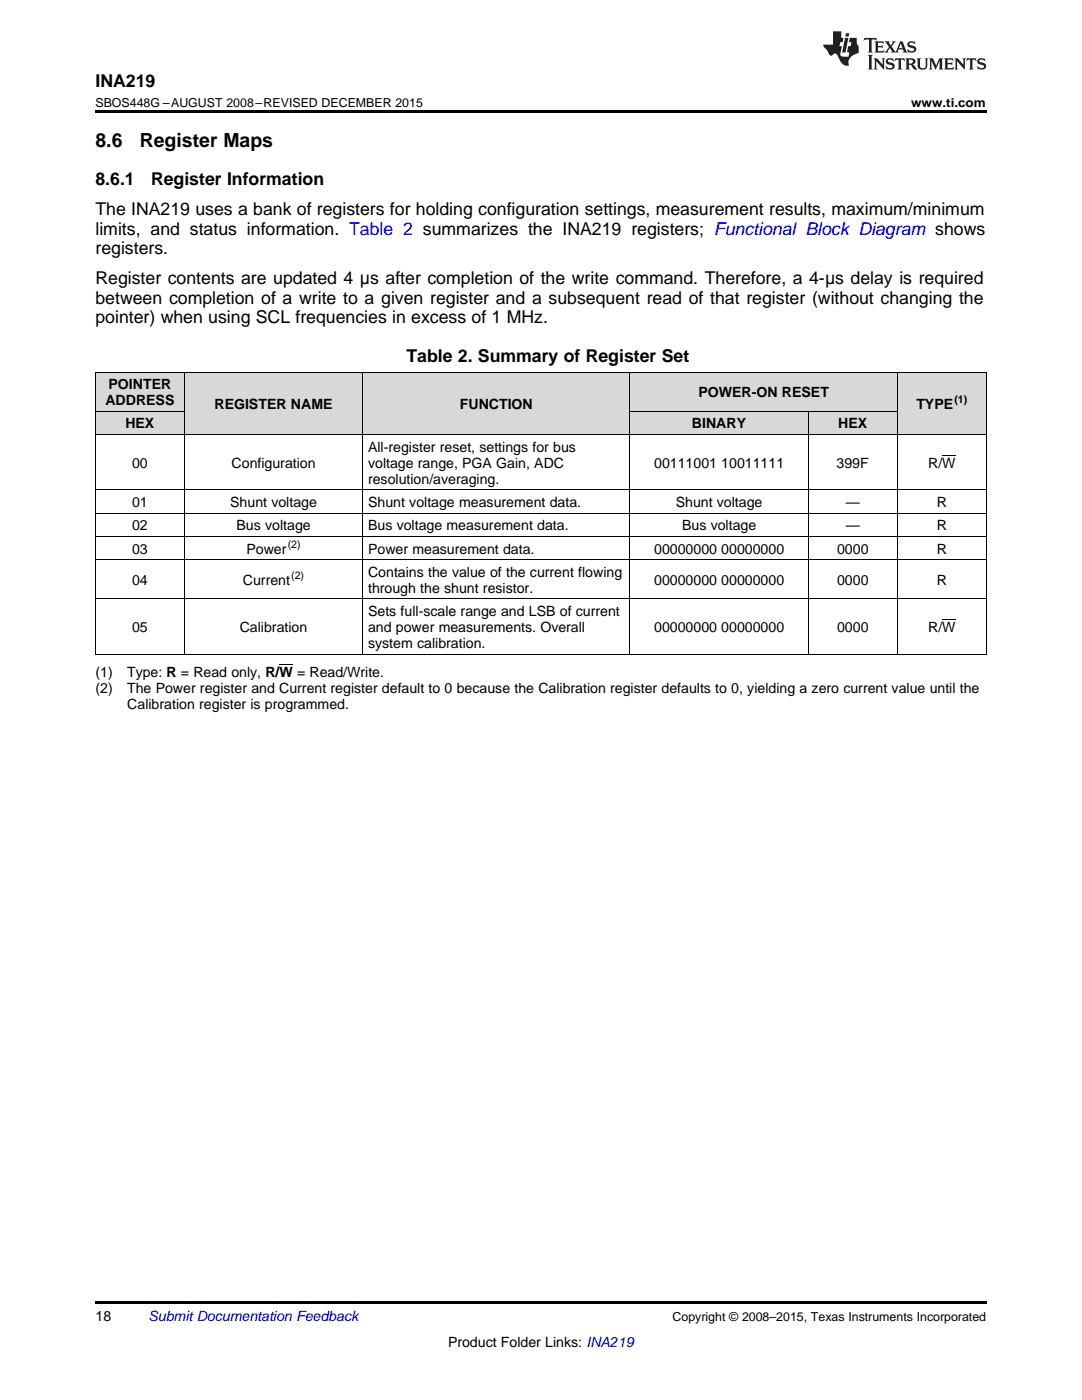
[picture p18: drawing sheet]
<svg xmlns="http://www.w3.org/2000/svg" width="216mm" height="279mm" viewBox="0 0 216 279" stroke-linecap="round" stroke-linejoin="round" font-family="sans-serif">
<defs><g id="words">
<g font-size="3.9">
<text x="19" y="29.3">8.6</text>
<text x="27.9" y="29.3">Register Maps</text>
</g>
<g font-size="3.5">
<text x="19" y="17.3">INA219</text>
<text x="19" y="37">8.6.1</text>
<text x="30.1" y="37">Register Information</text>
<text x="19" y="43">The INA219 uses a bank of registers for holding configuration settings, measurement results, maximum/minimum</text>
<text x="19" y="46.8">limits, and status information. Table 2 summarizes the INA219 registers; Functional Block Diagram shows</text>
<text x="19" y="50.7">registers.</text>
<text x="19" y="56.7">Register contents are updated 4 μs after completion of the write command. Therefore, a 4-μs delay is required</text>
<text x="19" y="60.6">between completion of a write to a given register and a subsequent read of that register (without changing the</text>
<text x="19" y="64.5">pointer) when using SCL frequencies in excess of 1 MHz.</text>
<text x="81.1" y="72.2">Table 2. Summary of Register Set</text>
</g>
<g font-size="2.8">
<text x="21.7" y="77.7">POINTER</text>
<text x="21" y="80.9">ADDRESS</text>
<text x="42.8" y="81.6">REGISTER NAME</text>
<text x="91.8" y="81.6">FUNCTION</text>
<text x="139.3" y="79.3">POWER-ON RESET</text>
<text x="182.8" y="81.6">TYPE</text>
<text x="25" y="85.5">HEX</text>
<text x="138.1" y="85.5">BINARY</text>
<text x="167.3" y="85.5">HEX</text>
<text x="26.4" y="93.3">00</text>
<text x="46.2" y="93.3">Configuration</text>
<text x="73.4" y="90.2">All-register reset, settings for bus</text>
<text x="73.4" y="93.3">voltage range, PGA Gain, ADC</text>
<text x="130.5" y="93.3">00111001</text>
<text x="143.9" y="93.3">10011111</text>
<text x="166.9" y="93.3">399F</text>
<text x="185.2" y="93.3">R/W</text>
<text x="26.4" y="101.2">01</text>
<text x="45.9" y="101.2">Shunt voltage</text>
<text x="73.4" y="96.5">resolution/averaging.</text>
<text x="73.4" y="101.2">Shunt voltage measurement data.</text>
<text x="134.8" y="101.2">Shunt voltage</text>
<text x="168.8" y="101.2">—</text>
<text x="186.9" y="101.2">R</text>
<text x="26.4" y="105.8">02</text>
<text x="47.2" y="105.8">Bus voltage</text>
<text x="73.4" y="105.8">Bus voltage measurement data.</text>
<text x="136.1" y="105.8">Bus voltage</text>
<text x="168.8" y="105.8">—</text>
<text x="186.9" y="105.8">R</text>
<text x="26.4" y="110.5">03</text>
<text x="49.2" y="110.5">Power</text>
<text x="73.4" y="110.5">Power measurement data.</text>
<text x="130.5" y="110.5">00000000</text>
<text x="143.9" y="110.5">00000000</text>
<text x="167" y="110.5">0000</text>
<text x="186.9" y="110.5">R</text>
<text x="26.4" y="116.7">04</text>
<text x="48.5" y="116.7">Current</text>
<text x="73.4" y="115.1">Contains the value of the current flowing</text>
<text x="73.4" y="118.3">through the shunt resistor.</text>
<text x="130.5" y="116.7">00000000</text>
<text x="143.9" y="116.7">00000000</text>
<text x="167" y="116.7">0000</text>
<text x="186.9" y="116.7">R</text>
<text x="73.4" y="123">Sets full-scale range and LSB of current</text>
<text x="26.4" y="126.2">05</text>
<text x="47.8" y="126.2">Calibration</text>
<text x="73.4" y="126.2">and power measurements. Overall</text>
<text x="73.4" y="129.3">system calibration.</text>
<text x="130.5" y="126.2">00000000</text>
<text x="143.9" y="126.2">00000000</text>
<text x="167" y="126.2">0000</text>
<text x="185.2" y="126.2">R/W</text>
<text x="19" y="135.2">(1)</text>
<text x="25.4" y="135.2">Type: R = Read only, R/W = Read/Write.</text>
<text x="19" y="138.4">(2)</text>
<text x="25.4" y="138.4">The Power register and Current register default to 0 because the Calibration register defaults to 0, yielding a zero current value until the</text>
<text x="25.4" y="141.5">Calibration register is programmed.</text>
<text x="19" y="263.6">18</text>
<text x="89.4" y="268.9">Product Folder Links: INA219</text>
</g>
<text font-size="2.8" fill="#0000c8" x="29.6" y="263.6">Submit Documentation Feedback</text>
<g font-size="2.5">
<text x="19" y="21.4">SBOS448G –AUGUST 2008–REVISED DECEMBER 2015</text>
<text x="181.8" y="21.4">www.ti.com</text>
<text x="134.2" y="263.6">Copyright © 2008–2015, Texas Instruments Incorporated</text>
</g>
<g font-size="2.1">
<text x="190.5" y="80.5">(1)</text>
<text x="57.4" y="109.4">(2)</text>
<text x="58.1" y="115.6">(2)</text>
</g>
</g></defs>
<g fill="#d8d8d8">
<path d="M19 82.1h17.8v4.7h-17.8z"/>
<path d="M36.8 74.3h35.6v12.5h-35.6z"/>
<path d="M72.4 74.3h53.3v12.5h-53.3z"/>
<path d="M125.7 82.1h35.6v4.7h-35.6z"/>
<path d="M161.3 82.1h17.8v4.7h-17.8z"/>
<path d="M179.1 74.3h17.7v12.5h-17.7z"/>
<path d="M19 74.3h17.8v7.8h-17.8z"/>
<path d="M125.7 74.3h35.6v7.8h-35.6z"/>
<path d="M161.3 74.3h17.8v7.8h-17.8z"/>
</g>
<path d="M19 22h177.8v.5h-177.8zM19 130.6h.2zM72.3 130.6h.1zM125.6 130.6h.1zM161.2 130.6h.1zM179 130.6h.1zM196.7 130.6h.1zM19 259.7h177.8v.5h-177.8z" fill="#000"/>
<g fill="none" stroke="#000" stroke-width=".2">
<path d="M19 74.2h177.8M19.1 74.3v56.3M36.8 74.3v56.3M72.3 74.3v56.3M125.7 74.3v56.3M179 74.3v56.3M196.8 74.3v56.3M19 97.7h177.8M19 86.7h177.8M19 82.1h17.8M125.7 82.1h53.4M161.2 82.1v48.5"/>
<path d="M19 119.5h177.8M19 111.7h177.8M19 107.1h177.8M19 102.4h177.8M19 130.5h177.8"/>
</g>
<g fill="#231f20">
<path d="M172.5 7.6l-.1 .5 .4-.2h.6v.1v2.1l-.2 .4h.9l-.2-.4v-2.1l.1-.1h.5l.5 .2-.2-.5zM174.5 8.3l.2 .3v1.5l-.2 .4h1.8l.2-.6a1.04 1.04 0 0 1-1.3 .2v-.7h.6l.3 .2v-.6l-.3 .2h-.6v-.6l.8-.1 .4 .3-.2-.5zM176.5 8.3l.9 1.1-.9 1.1h.8l-.2-.2 .4-.7 .5 .7-.2 .2h1.5l-.2-.2 .2-.4h.9l.1 .4-.2 .2h1l-.3-.3-.7-1.9h-.5l-.9 2-.8-1 .9-1h-.8l.1 .3-.4 .5-.3-.6 .1-.2zM179.7 8.6l.4 1h-.7zM181.3 8.4a.63 .63 0 0 0-.2 .7 .63 .63 0 0 0 .6 .4l.6 .2 .1 .2a.75 .75 0 0 1-.7 .4 .75 .75 0 0 1-.6-.5l.1 .7 .1-.1a1.11 1.11 0 0 0 1.5-.6 1.13 1.13 0 0 0-1.2-.8l-.1-.4a1.04 1.04 0 0 1 1.2 .2l-.2-.5-.2 .1-.4-.2zM173.2 10.9l.2 .4v2.2l-.2 .4h1l-.3-.4v-2.2l.3-.4zM174.3 11.6l.3 .4v1.5l-.3 .4h.8l-.2-.4v-1.3l1.5 1.7v-1.9l.2-.4h-.7l.2 .4v.9l-1.1-1.3zM177 11.8a.62 .62 0 0 0-.2 .7 .62 .62 0 0 0 .6 .4l.6 .1 .1 .3a.76 .76 0 0 1-.7 .3 .76 .76 0 0 1-.7-.4l.2 .7 .1-.1a1.11 1.11 0 0 0 1.5-.6 1.13 1.13 0 0 0-1.2-.8l-.1-.4a1.04 1.04 0 0 1 1.2 .2l-.2-.6-.2 .1-.5-.1zM178.7 11.6l-.2 .6a.61 .61 0 0 1 .8-.3v1.6l-.2 .4h.9l-.2-.4v-1.6a.63 .63 0 0 1 .7 .3l-.1-.6zM180.6 11.6l.3 .4v1.5l-.3 .4h1l-.2-.2-.1-.8 .6 .2a.76 .76 0 0 0 1.2 .7l-1-1a.58 .58 0 0 0 .6-.5 .58 .58 0 0 0-.5-.6zM181.4 11.9h.1a.45 .45 0 0 1 .5 .1 .45 .45 0 0 1 .1 .5l-.8 .2zM182.9 11.6l.2 .2a2.17 2.17 0 0 0 .3 1.9 .99 .99 0 0 0 1.6-.6v-1.1l.2-.4h-.7l.2 .2a1.92 1.92 0 0 1-.2 1.8 .6 .6 0 0 1-.9-.5v-1.1l.2-.4zM185.4 11.6l.2 .4v1.5l-.2 .4h.7l-.2-.4v-1.4l.8 1.8 .8-1.8v1.4l-.2 .4h.9l-.2-.4v-1.5l.2-.4h-.8l-.6 1.5-.6-1.5zM188.4 11.6l.2 .4v1.5l-.2 .4h1.8l.1-.6a1.04 1.04 0 0 1-1.2 .1v-.6h.5l.4 .2v-.6l-.4 .2h-.5v-.7h.8l.3 .3-.1-.6zM190.5 11.6l.2 .4v1.5l-.2 .4h.7l-.2-.4v-1.3l1.5 1.7v-1.9l.2-.4h-.7l.2 .4v.9l-1.1-1.3zM192.9 11.6l-.1 .6a.61 .61 0 0 1 .7-.3l.1 1.6-.3 .4h1l-.3-.4 .1-1.6a.63 .63 0 0 1 .7 .3l-.1-.6zM195.2 11.8a.62 .62 0 0 0-.2 .7 .62 .62 0 0 0 .6 .4l.6 .1 .1 .3a.76 .76 0 0 1-.7 .3 .76 .76 0 0 1-.6-.4l.1 .7 .1-.1a1.11 1.11 0 0 0 1.6-.6 1.13 1.13 0 0 0-1.3-.8l-.1-.4a1.04 1.04 0 0 1 1.2 .2l-.1-.6-.2 .1-.5-.1z"/>
<path d="M166.2 6.3v2.6h-1.9v.4l.8 .9a.91 .91 0 0 0 1 .8 .56 .56 0 0 1 .5-.3 .56 .56 0 0 1 .5 .3l.4 .8a1.53 1.53 0 0 0 1.9 1.2 1.54 1.54 0 0 1 1-2.1l.9-.3v-1.4a1.52 1.52 0 0 1-.4-1.6h-1.3l-.2 .8h.5l-.2 .8h-.5l-.1 1v.2l.4 .1-.2 .8a1.93 1.93 0 0 1-1.6-.3l.3-1.8h-.5l.2-.8h.4l.2-.8h-.4v-1.3zM168.6 7.6l-.6 2.9h.7l.6-2.9zM168.8 6.6l-.1 .7h.6l.2-.7z"/>
</g>
<path d="M188 90.9h2.7M55.8 132.7h2.6M188 123.7h2.7" fill="none" stroke="#000" stroke-width=".2"/>
<use href="#words"/>
</svg>
